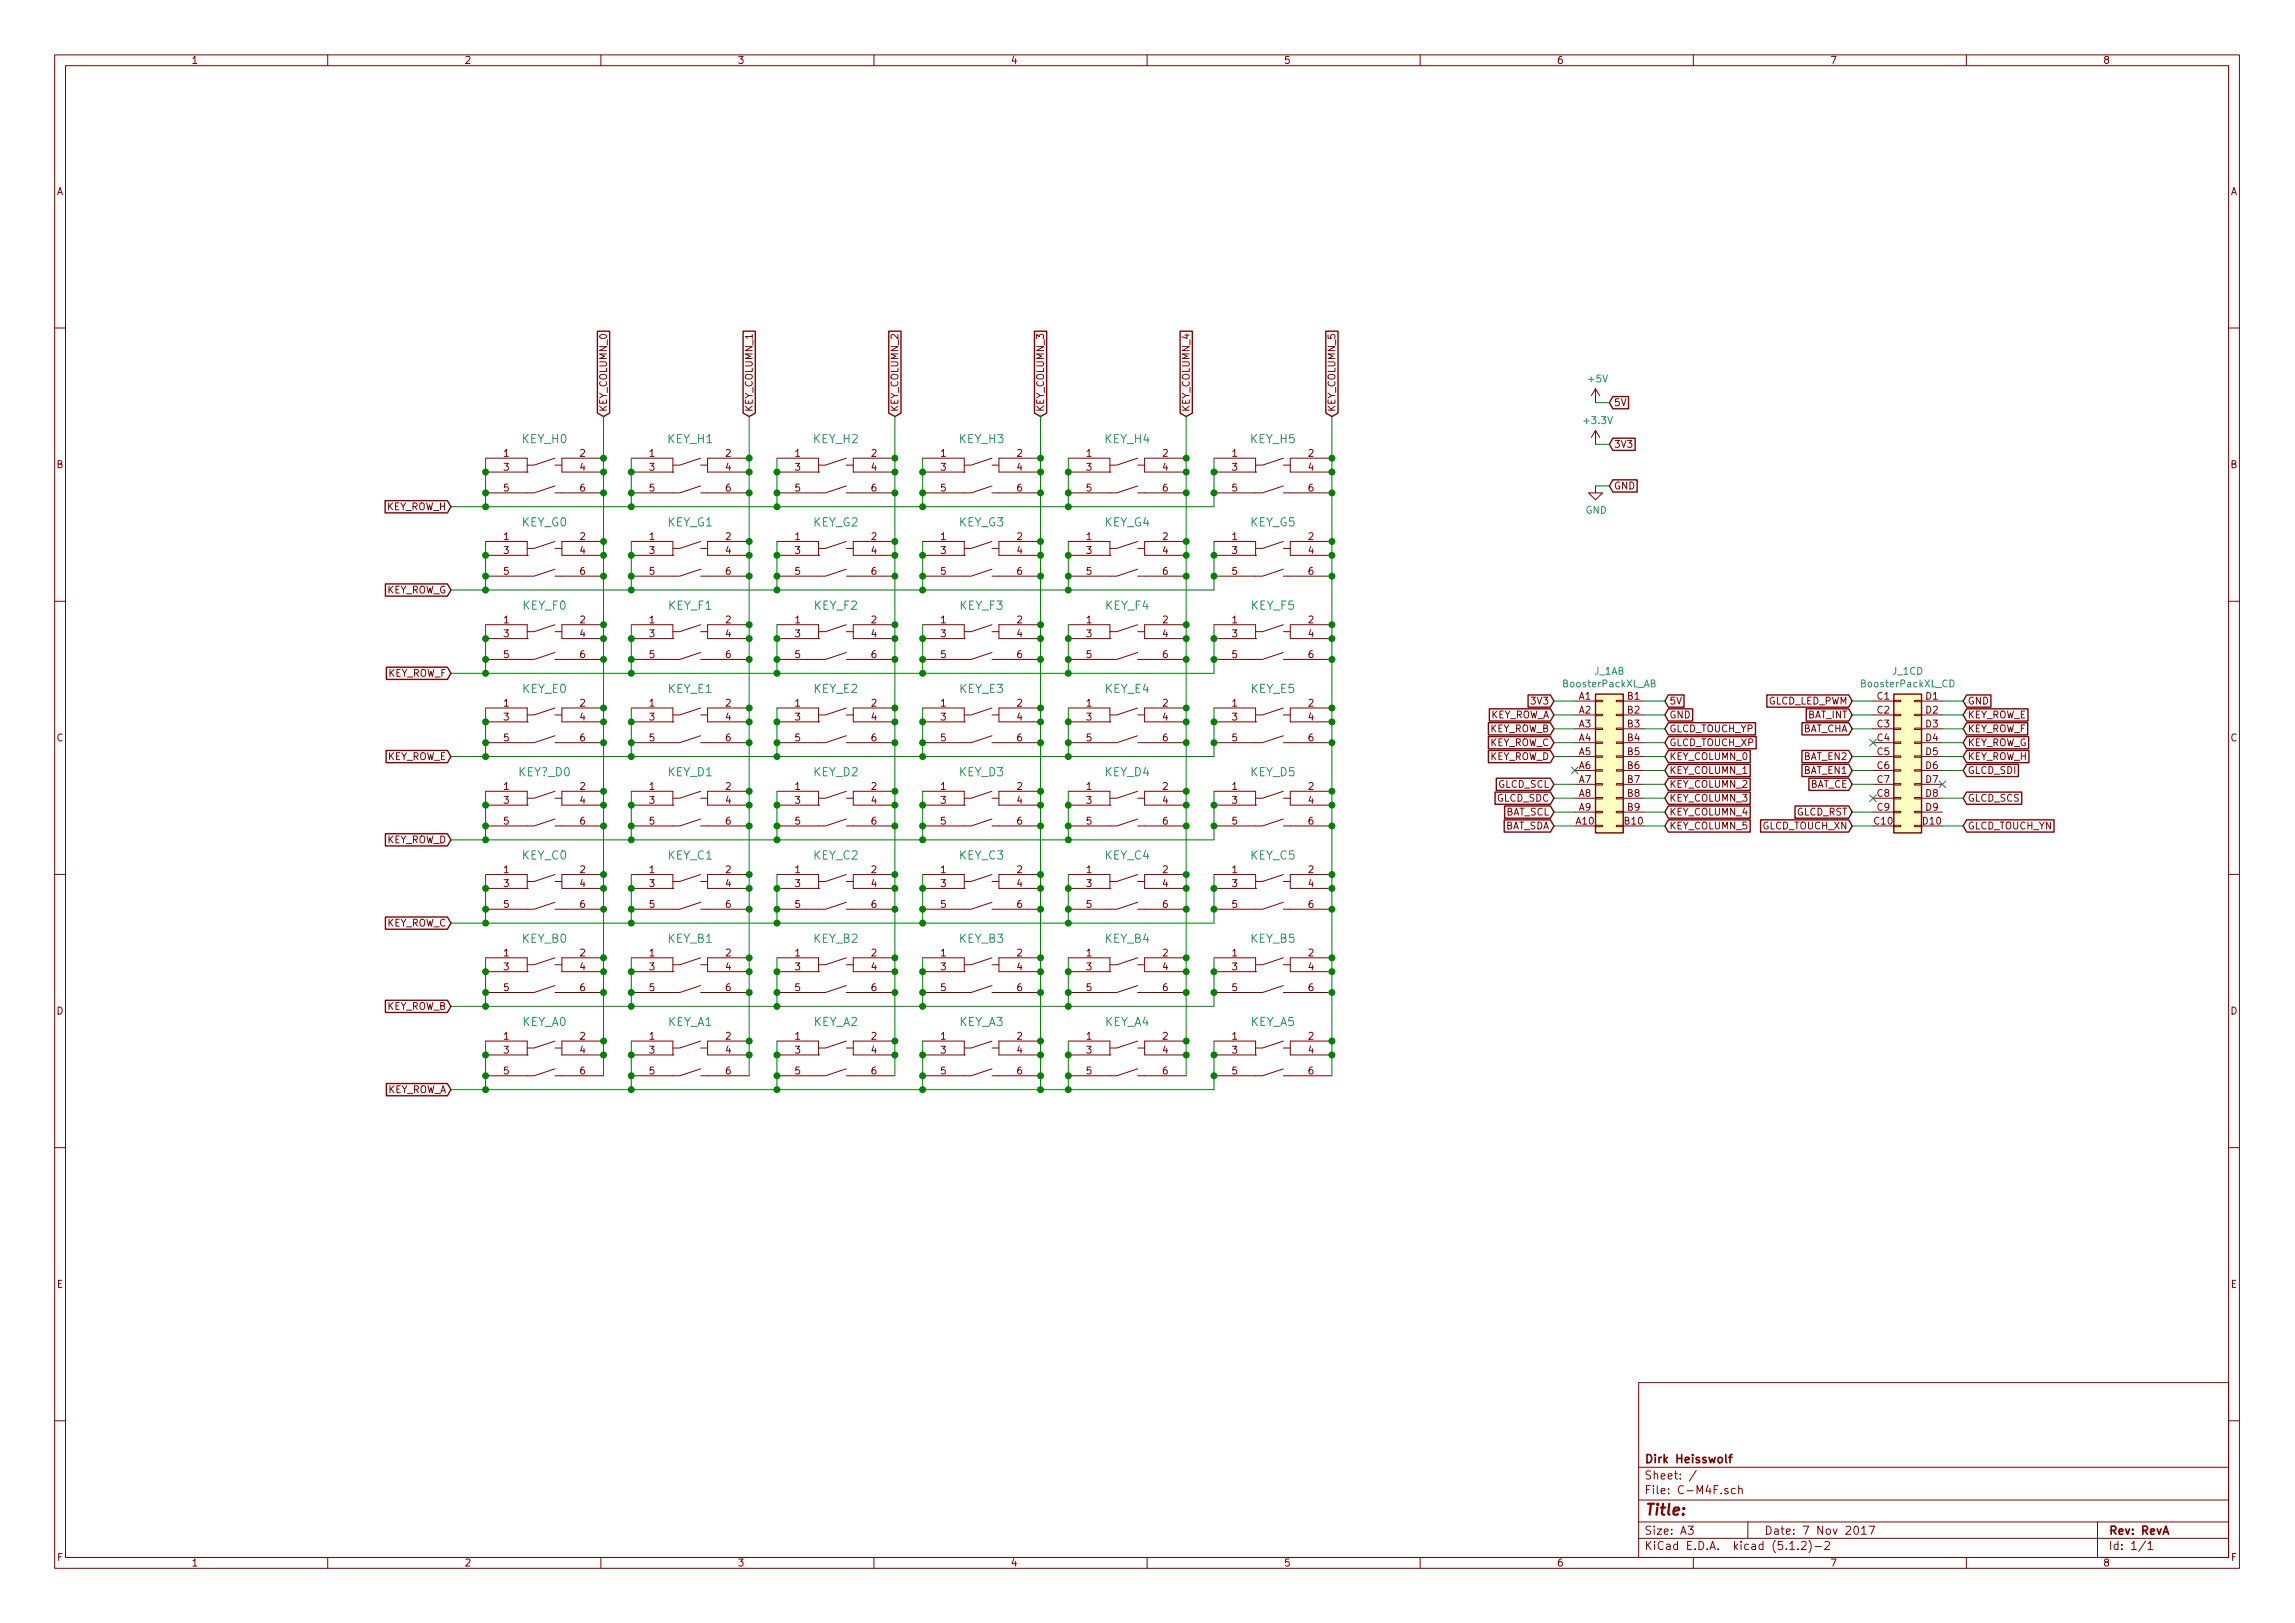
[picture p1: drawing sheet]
<svg xmlns="http://www.w3.org/2000/svg" width="420mm" height="297mm" viewBox="0 0 420 297" stroke-linecap="round" stroke-linejoin="round" font-family="sans-serif">
<defs><g id="words">
<text font-size="2.8" fill="#840000" x="301" y="277.3">Title:</text>
<g font-size="2.1" fill="#008484">
<text x="95.6" y="81.1">KEY_H0</text>
<text x="122.3" y="81.1">KEY_H1</text>
<text x="148.9" y="81.1">KEY_H2</text>
<text x="175.6" y="81.1">KEY_H3</text>
<text x="202.3" y="81.1">KEY_H4</text>
<text x="228.9" y="81.1">KEY_H5</text>
<text x="95.5" y="96.4">KEY_G0</text>
<text x="122.2" y="96.4">KEY_G1</text>
<text x="148.8" y="96.4">KEY_G2</text>
<text x="175.5" y="96.4">KEY_G3</text>
<text x="202.2" y="96.4">KEY_G4</text>
<text x="228.9" y="96.4">KEY_G5</text>
<text x="95.7" y="111.6">KEY_F0</text>
<text x="122.4" y="111.6">KEY_F1</text>
<text x="149" y="111.6">KEY_F2</text>
<text x="175.7" y="111.6">KEY_F3</text>
<text x="202.4" y="111.6">KEY_F4</text>
<text x="229" y="111.6">KEY_F5</text>
<text x="95.6" y="126.8">KEY_E0</text>
<text x="122.3" y="126.8">KEY_E1</text>
<text x="149" y="126.8">KEY_E2</text>
<text x="175.6" y="126.8">KEY_E3</text>
<text x="202.3" y="126.8">KEY_E4</text>
<text x="229" y="126.8">KEY_E5</text>
<text x="94.9" y="142.1">KEY?_D0</text>
<text x="122.3" y="142.1">KEY_D1</text>
<text x="148.9" y="142.1">KEY_D2</text>
<text x="175.6" y="142.1">KEY_D3</text>
<text x="202.3" y="142.1">KEY_D4</text>
<text x="228.9" y="142.1">KEY_D5</text>
<text x="95.6" y="157.3">KEY_C0</text>
<text x="122.3" y="157.3">KEY_C1</text>
<text x="148.9" y="157.3">KEY_C2</text>
<text x="175.6" y="157.3">KEY_C3</text>
<text x="202.3" y="157.3">KEY_C4</text>
<text x="228.9" y="157.3">KEY_C5</text>
<text x="95.6" y="172.6">KEY_B0</text>
<text x="122.3" y="172.6">KEY_B1</text>
<text x="148.9" y="172.6">KEY_B2</text>
<text x="175.6" y="172.6">KEY_B3</text>
<text x="202.3" y="172.6">KEY_B4</text>
<text x="228.9" y="172.6">KEY_B5</text>
<text x="95.6" y="187.8">KEY_A0</text>
<text x="122.3" y="187.8">KEY_A1</text>
<text x="148.9" y="187.8">KEY_A2</text>
<text x="175.6" y="187.8">KEY_A3</text>
<text x="202.3" y="187.8">KEY_A4</text>
<text x="228.9" y="187.8">KEY_A5</text>
</g>
<g font-size="2.1" fill="#840000">
<text x="301" y="267.8">Dirk Heisswolf</text>
<text x="301" y="273.5">File: C-M4F.sch</text>
<text x="301" y="270.8">Sheet: /</text>
<text x="301" y="280.9">Size: A3</text>
<text x="323" y="280.9">Date: 7 Nov 2017</text>
<text x="386" y="280.9">Rev: RevA</text>
<text x="301" y="283.7">KiCad E.D.A. kicad (5.1.2)-2</text>
<text x="386" y="283.7">Id: 1/1</text>
</g>
<g font-size="1.8" fill="#840000">
<text x="35" y="11.7">1</text>
<text x="85" y="11.7">2</text>
<text x="135" y="11.7">3</text>
<text x="185" y="11.7">4</text>
<text x="235" y="11.7">5</text>
<text x="285" y="11.7">6</text>
<text x="335" y="11.7">7</text>
<text x="385" y="11.7">8</text>
<text x="10.4" y="35.7">A</text>
<text x="408.4" y="35.7">A</text>
<text x="111.1" y="75.4" transform="rotate(-90 111.1 75.4)">KEY_COLUMN_0</text>
<text x="137.8" y="75.4" transform="rotate(-90 137.8 75.4)">KEY_COLUMN_1</text>
<text x="164.5" y="75.4" transform="rotate(-90 164.5 75.4)">KEY_COLUMN_2</text>
<text x="191.1" y="75.4" transform="rotate(-90 191.1 75.4)">KEY_COLUMN_3</text>
<text x="217.8" y="75.4" transform="rotate(-90 217.8 75.4)">KEY_COLUMN_4</text>
<text x="244.5" y="75.4" transform="rotate(-90 244.5 75.4)">KEY_COLUMN_5</text>
<text x="295.4" y="74.3">5V</text>
<text x="92.2" y="83.6">1</text>
<text x="106.2" y="83.6">2</text>
<text x="118.9" y="83.6">1</text>
<text x="132.9" y="83.6">2</text>
<text x="145.6" y="83.6">1</text>
<text x="159.5" y="83.6">2</text>
<text x="172.2" y="83.6">1</text>
<text x="186.2" y="83.6">2</text>
<text x="198.9" y="83.6">1</text>
<text x="212.9" y="83.6">2</text>
<text x="225.6" y="83.6">1</text>
<text x="239.5" y="83.6">2</text>
<text x="295.4" y="82">3V3</text>
<text x="10.4" y="85.7">B</text>
<text x="92.2" y="86.1">3</text>
<text x="92.2" y="90">5</text>
<text x="106.2" y="86.1">4</text>
<text x="106.2" y="90">6</text>
<text x="118.9" y="86.1">3</text>
<text x="118.9" y="90">5</text>
<text x="132.9" y="86.1">4</text>
<text x="132.9" y="90">6</text>
<text x="145.6" y="86.1">3</text>
<text x="145.6" y="90">5</text>
<text x="159.5" y="86.1">4</text>
<text x="159.5" y="90">6</text>
<text x="172.2" y="86.1">3</text>
<text x="172.2" y="90">5</text>
<text x="186.2" y="86.1">4</text>
<text x="186.2" y="90">6</text>
<text x="198.9" y="86.1">3</text>
<text x="198.9" y="90">5</text>
<text x="212.9" y="86.1">4</text>
<text x="212.9" y="90">6</text>
<text x="225.6" y="86.1">3</text>
<text x="225.6" y="90">5</text>
<text x="239.5" y="86.1">4</text>
<text x="239.5" y="90">6</text>
<text x="295.4" y="89.6">GND</text>
<text x="408.4" y="85.7">B</text>
<text x="70.6" y="93.4">KEY_ROW_H</text>
<text x="92.2" y="98.8">1</text>
<text x="92.2" y="101.4">3</text>
<text x="106.2" y="98.8">2</text>
<text x="106.2" y="101.4">4</text>
<text x="118.9" y="98.8">1</text>
<text x="118.9" y="101.4">3</text>
<text x="132.9" y="98.8">2</text>
<text x="132.9" y="101.4">4</text>
<text x="145.6" y="98.8">1</text>
<text x="145.6" y="101.4">3</text>
<text x="159.5" y="98.8">2</text>
<text x="159.5" y="101.4">4</text>
<text x="172.2" y="98.8">1</text>
<text x="172.2" y="101.4">3</text>
<text x="186.2" y="98.8">2</text>
<text x="186.2" y="101.4">4</text>
<text x="198.9" y="98.8">1</text>
<text x="198.9" y="101.4">3</text>
<text x="212.9" y="98.8">2</text>
<text x="212.9" y="101.4">4</text>
<text x="225.6" y="98.8">1</text>
<text x="225.6" y="101.4">3</text>
<text x="239.5" y="98.8">2</text>
<text x="239.5" y="101.4">4</text>
<text x="92.2" y="105.2">5</text>
<text x="106.2" y="105.2">6</text>
<text x="118.9" y="105.2">5</text>
<text x="132.9" y="105.2">6</text>
<text x="145.6" y="105.2">5</text>
<text x="159.5" y="105.2">6</text>
<text x="172.2" y="105.2">5</text>
<text x="186.2" y="105.2">6</text>
<text x="198.9" y="105.2">5</text>
<text x="212.9" y="105.2">6</text>
<text x="225.6" y="105.2">5</text>
<text x="239.5" y="105.2">6</text>
<text x="70.5" y="108.6">KEY_ROW_G</text>
<text x="92.2" y="114.1">1</text>
<text x="92.2" y="116.6">3</text>
<text x="106.2" y="114.1">2</text>
<text x="106.2" y="116.6">4</text>
<text x="118.9" y="114.1">1</text>
<text x="118.9" y="116.6">3</text>
<text x="132.9" y="114.1">2</text>
<text x="132.9" y="116.6">4</text>
<text x="145.6" y="114.1">1</text>
<text x="145.6" y="116.6">3</text>
<text x="159.5" y="114.1">2</text>
<text x="159.5" y="116.6">4</text>
<text x="172.2" y="114.1">1</text>
<text x="172.2" y="116.6">3</text>
<text x="186.2" y="114.1">2</text>
<text x="186.2" y="116.6">4</text>
<text x="198.9" y="114.1">1</text>
<text x="198.9" y="116.6">3</text>
<text x="212.9" y="114.1">2</text>
<text x="212.9" y="116.6">4</text>
<text x="225.6" y="114.1">1</text>
<text x="225.6" y="116.6">3</text>
<text x="239.5" y="114.1">2</text>
<text x="239.5" y="116.6">4</text>
<text x="70.8" y="123.9">KEY_ROW_F</text>
<text x="92.2" y="120.4">5</text>
<text x="106.2" y="120.4">6</text>
<text x="118.9" y="120.4">5</text>
<text x="132.9" y="120.4">6</text>
<text x="145.6" y="120.4">5</text>
<text x="159.5" y="120.4">6</text>
<text x="172.2" y="120.4">5</text>
<text x="186.2" y="120.4">6</text>
<text x="198.9" y="120.4">5</text>
<text x="212.9" y="120.4">6</text>
<text x="225.6" y="120.4">5</text>
<text x="239.5" y="120.4">6</text>
<text x="92.2" y="129.3">1</text>
<text x="92.2" y="131.9">3</text>
<text x="106.2" y="129.3">2</text>
<text x="106.2" y="131.9">4</text>
<text x="118.9" y="129.3">1</text>
<text x="118.9" y="131.9">3</text>
<text x="132.9" y="129.3">2</text>
<text x="132.9" y="131.9">4</text>
<text x="145.6" y="129.3">1</text>
<text x="145.6" y="131.9">3</text>
<text x="159.5" y="129.3">2</text>
<text x="159.5" y="131.9">4</text>
<text x="172.2" y="129.3">1</text>
<text x="172.2" y="131.9">3</text>
<text x="186.2" y="129.3">2</text>
<text x="186.2" y="131.9">4</text>
<text x="198.9" y="129.3">1</text>
<text x="198.9" y="131.9">3</text>
<text x="212.9" y="129.3">2</text>
<text x="212.9" y="131.9">4</text>
<text x="225.6" y="129.3">1</text>
<text x="225.6" y="131.9">3</text>
<text x="239.5" y="129.3">2</text>
<text x="239.5" y="131.9">4</text>
<text x="272.5" y="131.5">KEY_ROW_A</text>
<text x="280.5" y="128.9">3V3</text>
<text x="289.1" y="128.1">A1</text>
<text x="289.1" y="130.6">A2</text>
<text x="298" y="128.1">B1</text>
<text x="298" y="130.6">B2</text>
<text x="305.6" y="128.9">5V</text>
<text x="305.6" y="131.5">GND</text>
<text x="323.5" y="128.9">GLCD_LED_PWM</text>
<text x="330.8" y="131.5">BAT_INT</text>
<text x="343.7" y="128.1">C1</text>
<text x="343.7" y="130.6">C2</text>
<text x="352.6" y="128.1">D1</text>
<text x="352.6" y="130.6">D2</text>
<text x="360.2" y="128.9">GND</text>
<text x="360.2" y="131.5">KEY_ROW_E</text>
<text x="10.4" y="135.7">C</text>
<text x="92.2" y="135.7">5</text>
<text x="106.2" y="135.7">6</text>
<text x="118.9" y="135.7">5</text>
<text x="132.9" y="135.7">6</text>
<text x="145.6" y="135.7">5</text>
<text x="159.5" y="135.7">6</text>
<text x="172.2" y="135.7">5</text>
<text x="186.2" y="135.7">6</text>
<text x="198.9" y="135.7">5</text>
<text x="212.9" y="135.7">6</text>
<text x="225.6" y="135.7">5</text>
<text x="239.5" y="135.7">6</text>
<text x="272.5" y="134">KEY_ROW_B</text>
<text x="272.5" y="136.6">KEY_ROW_C</text>
<text x="289.1" y="133.1">A3</text>
<text x="289.1" y="135.7">A4</text>
<text x="298" y="133.1">B3</text>
<text x="298" y="135.7">B4</text>
<text x="305.6" y="134">GLCD_TOUCH_YP</text>
<text x="305.6" y="136.6">GLCD_TOUCH_XP</text>
<text x="329.8" y="134">BAT_CHA</text>
<text x="343.7" y="133.1">C3</text>
<text x="343.7" y="135.7">C4</text>
<text x="352.6" y="133.1">D3</text>
<text x="352.6" y="135.7">D4</text>
<text x="360.2" y="134">KEY_ROW_F</text>
<text x="360.2" y="136.6">KEY_ROW_G</text>
<text x="408.4" y="135.7">C</text>
<text x="70.7" y="139.1">KEY_ROW_E</text>
<text x="272.5" y="139.1">KEY_ROW_D</text>
<text x="289.1" y="138.2">A5</text>
<text x="289.1" y="140.8">A6</text>
<text x="289.1" y="143.3">A7</text>
<text x="298" y="138.2">B5</text>
<text x="298" y="140.8">B6</text>
<text x="298" y="143.3">B7</text>
<text x="305.6" y="139.1">KEY_COLUMN_0</text>
<text x="305.6" y="141.6">KEY_COLUMN_1</text>
<text x="330.3" y="139.1">BAT_EN2</text>
<text x="330.3" y="141.6">BAT_EN1</text>
<text x="343.7" y="138.2">C5</text>
<text x="343.7" y="140.8">C6</text>
<text x="343.7" y="143.3">C7</text>
<text x="352.6" y="138.2">D5</text>
<text x="352.6" y="140.8">D6</text>
<text x="352.6" y="143.3">D7</text>
<text x="360.2" y="141.6">GLCD_SDI</text>
<text x="360.2" y="139.1">KEY_ROW_H</text>
<text x="92.2" y="144.6">1</text>
<text x="92.2" y="147.1">3</text>
<text x="106.2" y="144.6">2</text>
<text x="106.2" y="147.1">4</text>
<text x="118.9" y="144.6">1</text>
<text x="118.9" y="147.1">3</text>
<text x="132.9" y="144.6">2</text>
<text x="132.9" y="147.1">4</text>
<text x="145.6" y="144.6">1</text>
<text x="145.6" y="147.1">3</text>
<text x="159.5" y="144.6">2</text>
<text x="159.5" y="147.1">4</text>
<text x="172.2" y="144.6">1</text>
<text x="172.2" y="147.1">3</text>
<text x="186.2" y="144.6">2</text>
<text x="186.2" y="147.1">4</text>
<text x="198.9" y="144.6">1</text>
<text x="198.9" y="147.1">3</text>
<text x="212.9" y="144.6">2</text>
<text x="212.9" y="147.1">4</text>
<text x="225.6" y="144.6">1</text>
<text x="225.6" y="147.1">3</text>
<text x="239.5" y="144.6">2</text>
<text x="239.5" y="147.1">4</text>
<text x="274" y="146.7">GLCD_SDC</text>
<text x="274.2" y="144.2">GLCD_SCL</text>
<text x="275.5" y="149.3">BAT_SCL</text>
<text x="289.1" y="145.8">A8</text>
<text x="289.1" y="148.4">A9</text>
<text x="298" y="145.8">B8</text>
<text x="298" y="148.4">B9</text>
<text x="305.6" y="144.2">KEY_COLUMN_2</text>
<text x="305.6" y="146.7">KEY_COLUMN_3</text>
<text x="305.6" y="149.3">KEY_COLUMN_4</text>
<text x="328.8" y="149.3">GLCD_RST</text>
<text x="331.2" y="144.2">BAT_CE</text>
<text x="343.7" y="145.8">C8</text>
<text x="343.7" y="148.4">C9</text>
<text x="352.6" y="145.8">D8</text>
<text x="352.6" y="148.4">D9</text>
<text x="360.2" y="146.7">GLCD_SCS</text>
<text x="70.6" y="154.3">KEY_ROW_D</text>
<text x="92.2" y="150.9">5</text>
<text x="106.2" y="150.9">6</text>
<text x="118.9" y="150.9">5</text>
<text x="132.9" y="150.9">6</text>
<text x="145.6" y="150.9">5</text>
<text x="159.5" y="150.9">6</text>
<text x="172.2" y="150.9">5</text>
<text x="186.2" y="150.9">6</text>
<text x="198.9" y="150.9">5</text>
<text x="212.9" y="150.9">6</text>
<text x="225.6" y="150.9">5</text>
<text x="239.5" y="150.9">6</text>
<text x="275.3" y="151.8">BAT_SDA</text>
<text x="288.6" y="150.9">A10</text>
<text x="297.5" y="150.9">B10</text>
<text x="305.6" y="151.8">KEY_COLUMN_5</text>
<text x="322.6" y="151.8">GLCD_TOUCH_XN</text>
<text x="343.2" y="150.9">C10</text>
<text x="352.1" y="150.9">D10</text>
<text x="360.2" y="151.8">GLCD_TOUCH_YN</text>
<text x="92.2" y="159.8">1</text>
<text x="106.2" y="159.8">2</text>
<text x="118.9" y="159.8">1</text>
<text x="132.9" y="159.8">2</text>
<text x="145.6" y="159.8">1</text>
<text x="159.5" y="159.8">2</text>
<text x="172.2" y="159.8">1</text>
<text x="186.2" y="159.8">2</text>
<text x="198.9" y="159.8">1</text>
<text x="212.9" y="159.8">2</text>
<text x="225.6" y="159.8">1</text>
<text x="239.5" y="159.8">2</text>
<text x="92.2" y="162.3">3</text>
<text x="92.2" y="166.2">5</text>
<text x="106.2" y="162.3">4</text>
<text x="106.2" y="166.2">6</text>
<text x="118.9" y="162.3">3</text>
<text x="118.9" y="166.2">5</text>
<text x="132.9" y="162.3">4</text>
<text x="132.9" y="166.2">6</text>
<text x="145.6" y="162.3">3</text>
<text x="145.6" y="166.2">5</text>
<text x="159.5" y="162.3">4</text>
<text x="159.5" y="166.2">6</text>
<text x="172.2" y="162.3">3</text>
<text x="172.2" y="166.2">5</text>
<text x="186.2" y="162.3">4</text>
<text x="186.2" y="166.2">6</text>
<text x="198.9" y="162.3">3</text>
<text x="198.9" y="166.2">5</text>
<text x="212.9" y="162.3">4</text>
<text x="212.9" y="166.2">6</text>
<text x="225.6" y="162.3">3</text>
<text x="225.6" y="166.2">5</text>
<text x="239.5" y="162.3">4</text>
<text x="239.5" y="166.2">6</text>
<text x="70.6" y="169.6">KEY_ROW_C</text>
<text x="92.2" y="175">1</text>
<text x="92.2" y="177.6">3</text>
<text x="106.2" y="175">2</text>
<text x="106.2" y="177.6">4</text>
<text x="118.9" y="175">1</text>
<text x="118.9" y="177.6">3</text>
<text x="132.9" y="175">2</text>
<text x="132.9" y="177.6">4</text>
<text x="145.6" y="175">1</text>
<text x="145.6" y="177.6">3</text>
<text x="159.5" y="175">2</text>
<text x="159.5" y="177.6">4</text>
<text x="172.2" y="175">1</text>
<text x="172.2" y="177.6">3</text>
<text x="186.2" y="175">2</text>
<text x="186.2" y="177.6">4</text>
<text x="198.9" y="175">1</text>
<text x="198.9" y="177.6">3</text>
<text x="212.9" y="175">2</text>
<text x="212.9" y="177.6">4</text>
<text x="225.6" y="175">1</text>
<text x="225.6" y="177.6">3</text>
<text x="239.5" y="175">2</text>
<text x="239.5" y="177.6">4</text>
<text x="10.4" y="185.7">D</text>
<text x="70.6" y="184.8">KEY_ROW_B</text>
<text x="92.2" y="181.4">5</text>
<text x="106.2" y="181.4">6</text>
<text x="118.9" y="181.4">5</text>
<text x="132.9" y="181.4">6</text>
<text x="145.6" y="181.4">5</text>
<text x="159.5" y="181.4">6</text>
<text x="172.2" y="181.4">5</text>
<text x="186.2" y="181.4">6</text>
<text x="198.9" y="181.4">5</text>
<text x="212.9" y="181.4">6</text>
<text x="225.6" y="181.4">5</text>
<text x="239.5" y="181.4">6</text>
<text x="408.4" y="185.7">D</text>
<text x="92.2" y="190.3">1</text>
<text x="106.2" y="190.3">2</text>
<text x="118.9" y="190.3">1</text>
<text x="132.9" y="190.3">2</text>
<text x="145.6" y="190.3">1</text>
<text x="159.5" y="190.3">2</text>
<text x="172.2" y="190.3">1</text>
<text x="186.2" y="190.3">2</text>
<text x="198.9" y="190.3">1</text>
<text x="212.9" y="190.3">2</text>
<text x="225.6" y="190.3">1</text>
<text x="239.5" y="190.3">2</text>
<text x="92.2" y="192.8">3</text>
<text x="92.2" y="196.6">5</text>
<text x="106.2" y="192.8">4</text>
<text x="106.2" y="196.6">6</text>
<text x="118.9" y="192.8">3</text>
<text x="118.9" y="196.6">5</text>
<text x="132.9" y="192.8">4</text>
<text x="132.9" y="196.6">6</text>
<text x="145.6" y="192.8">3</text>
<text x="145.6" y="196.6">5</text>
<text x="159.5" y="192.8">4</text>
<text x="159.5" y="196.6">6</text>
<text x="172.2" y="192.8">3</text>
<text x="172.2" y="196.6">5</text>
<text x="186.2" y="192.8">4</text>
<text x="186.2" y="196.6">6</text>
<text x="198.9" y="192.8">3</text>
<text x="198.9" y="196.6">5</text>
<text x="212.9" y="192.8">4</text>
<text x="212.9" y="196.6">6</text>
<text x="225.6" y="192.8">3</text>
<text x="225.6" y="196.6">5</text>
<text x="239.5" y="192.8">4</text>
<text x="239.5" y="196.6">6</text>
<text x="70.6" y="200.1">KEY_ROW_A</text>
<text x="10.4" y="235.7">E</text>
<text x="408.4" y="235.7">E</text>
<text x="10.5" y="285.7">F</text>
<text x="35" y="286.7">1</text>
<text x="85" y="286.7">2</text>
<text x="135" y="286.7">3</text>
<text x="185" y="286.7">4</text>
<text x="235" y="286.7">5</text>
<text x="285" y="286.7">6</text>
<text x="335" y="286.7">7</text>
<text x="385" y="286.7">8</text>
<text x="408.5" y="285.7">F</text>
</g>
<g font-size="1.8" fill="#008484">
<text x="290.9" y="70">+5V</text>
<text x="290.1" y="77.6">+3.3V</text>
<text x="290.3" y="94">GND</text>
<text x="286.3" y="125.8">BoosterPackXL_AB</text>
<text x="291.9" y="123.5">J_1AB</text>
<text x="340.9" y="125.8">BoosterPackXL_CD</text>
<text x="346.5" y="123.5">J_1CD</text>
</g>
</g></defs>
<g fill="none" stroke="#840000" stroke-width=".18">
<path d="M10 10h400v277h-400zM12 12h396v273.1h-396zM60 10v2M110 10v2M160 10v2M210 10v2M260 10v2M310 10v2M360 10v2M10 60h2M292.1 71.2l-.8 1.2M292.1 71.2v2.5"/>
<path d="M292.1 78.8v2.5M292.1 71.2l.8 1.2M292.1 78.8l-.8 1.2M292.1 78.8l.8 1.2M408 60h2M88.9 83.9h7.6v2.5M88.9 99.1h7.6v2.5M88.9 86.4h7.6M96.5 86.4h.1M101.6 88.9l-3.8 1.3h-8.9M101.6 83.9l-3.8 1.2h-1.3M101.6 99.1l-3.8 1.3h-1.3"/>
<path d="M101.6 90.2h8.9M101.6 85.1h1.3M110.5 83.9h-7.6v2.5h7.6M110.5 99.1h-7.6v2.5h7.6M115.6 83.9h7.6v2.5M115.6 86.4h7.6M115.6 99.1h7.6v2.5M123.2 86.4h.1M128.3 88.9l-3.8 1.3h-8.9M128.3 83.9l-3.8 1.2h-1.3M128.3 99.1l-3.8 1.3h-1.3M128.3 90.2h8.9"/>
<path d="M128.3 85.1h1.2M137.2 83.9h-7.7v2.5h7.7M137.2 99.1h-7.7v2.5h7.7M142.2 83.9h7.7v2.5M142.2 86.4h7.7M142.2 99.1h7.7v2.5M149.9 86.4h.1M154.9 88.9l-3.8 1.3h-8.9M154.9 83.9l-3.8 1.2h-1.2M154.9 99.1l-3.8 1.3h-1.2M154.9 90.2h8.9M154.9 85.1h1.3"/>
<path d="M163.8 83.9h-7.6v2.5h7.6M163.8 99.1h-7.6v2.5h7.6M168.9 83.9h7.6v2.5M168.9 86.4h7.6M168.9 99.1h7.6v2.5M176.5 86.4h.1M181.6 88.9l-3.8 1.3h-8.9M181.6 83.9l-3.8 1.2h-1.3M181.6 99.1l-3.8 1.3h-1.3M181.6 90.2h8.9M181.6 85.1h1.3M190.5 83.9h-7.6v2.5h7.6"/>
<path d="M190.5 99.1h-7.6v2.5h7.6M195.6 83.9h7.6v2.5M195.6 86.4h7.6M195.6 99.1h7.6v2.5M203.2 86.4h.1M208.3 88.9l-3.8 1.3h-8.9M208.3 83.9l-3.8 1.2h-1.3M208.3 99.1l-3.8 1.3h-1.3M208.3 90.2h8.9M208.3 85.1h1.2M217.2 83.9h-7.7v2.5h7.7M217.2 99.1h-7.7v2.5h7.7"/>
<path d="M222.2 83.9h7.7v2.5M222.2 86.4h7.7M222.2 99.1h7.7v2.5M229.9 86.4h.1M234.9 88.9l-3.8 1.3h-8.9M234.9 83.9l-3.8 1.2h-1.2M234.9 99.1l-3.8 1.3h-1.2M234.9 90.2h8.9M234.9 85.1h1.3M243.8 83.9h-7.6v2.5h7.6M243.8 99.1h-7.6v2.5h7.6M292.1 88.9v1.3h1.3l-1.3 1.3-1.3-1.3h1.3"/>
<path d="M10 110h2M88.9 114.3h7.6v2.6M88.9 101.6h7.6M88.9 116.9h7.6M96.5 101.6h.1M96.5 116.9h.1M101.6 104.2l-3.8 1.2h-8.9M101.6 119.4l-3.8 1.3h-8.9M101.6 114.3l-3.8 1.3h-1.3M101.6 105.4h8.9M101.6 100.4h1.3M101.6 115.6h1.3"/>
<path d="M110.5 114.3h-7.6v2.6h7.6M115.6 114.3h7.6v2.6M115.6 101.6h7.6M115.6 116.9h7.6M123.2 101.6h.1M123.2 116.9h.1M128.3 104.2l-3.8 1.2h-8.9M128.3 119.4l-3.8 1.3h-8.9M128.3 114.3l-3.8 1.3h-1.3M128.3 105.4h8.9M128.3 100.4h1.2M128.3 115.6h1.2"/>
<path d="M137.2 114.3h-7.7v2.6h7.7M142.2 114.3h7.7v2.6M142.2 101.6h7.7M142.2 116.9h7.7M149.9 101.6h.1M149.9 116.9h.1M154.9 104.2l-3.8 1.2h-8.9M154.9 119.4l-3.8 1.3h-8.9M154.9 114.3l-3.8 1.3h-1.2M154.9 105.4h8.9M154.9 100.4h1.3M154.9 115.6h1.3"/>
<path d="M163.8 114.3h-7.6v2.6h7.6M168.9 114.3h7.6v2.6M168.9 101.6h7.6M168.9 116.9h7.6M176.5 101.6h.1M176.5 116.9h.1M181.6 104.2l-3.8 1.2h-8.9M181.6 119.4l-3.8 1.3h-8.9M181.6 114.3l-3.8 1.3h-1.3M181.6 105.4h8.9M181.6 100.4h1.3M181.6 115.6h1.3"/>
<path d="M190.5 114.3h-7.6v2.6h7.6M195.6 114.3h7.6v2.6M195.6 101.6h7.6M195.6 116.9h7.6M203.2 101.6h.1M203.2 116.9h.1M208.3 104.2l-3.8 1.2h-8.9M208.3 119.4l-3.8 1.3h-8.9M208.3 114.3l-3.8 1.3h-1.3M208.3 105.4h8.9M208.3 100.4h1.2M208.3 115.6h1.2"/>
<path d="M217.2 114.3h-7.7v2.6h7.7M222.2 114.3h7.7v2.6M222.2 101.6h7.7M222.2 116.9h7.7M229.9 101.6h.1M229.9 116.9h.1M234.9 104.2l-3.8 1.2h-8.9M234.9 119.4l-3.8 1.3h-8.9M234.9 114.3l-3.8 1.3h-1.2M234.9 105.4h8.9M234.9 100.4h1.3M234.9 115.6h1.3"/>
<path d="M243.8 114.3h-7.6v2.6h7.6M408 110h2M88.9 129.6h7.6v2.5M88.9 132.1h7.6M96.5 132.1h.1M101.6 134.7l-3.8 1.2h-8.9M101.6 129.6l-3.8 1.2h-1.3M101.6 120.7h8.9M101.6 135.9h8.9M101.6 130.8h1.3M110.5 129.6h-7.6v2.5h7.6M115.6 129.6h7.6v2.5"/>
<path d="M115.6 132.1h7.6M123.2 132.1h.1M128.3 134.7l-3.8 1.2h-8.9M128.3 129.6l-3.8 1.2h-1.3M128.3 120.7h8.9M128.3 135.9h8.9M128.3 130.8h1.2M137.2 129.6h-7.7v2.5h7.7M142.2 129.6h7.7v2.5M142.2 132.1h7.7M149.9 132.1h.1M154.9 134.7l-3.8 1.2h-8.9"/>
<path d="M154.9 129.6l-3.8 1.2h-1.2M154.9 120.7h8.9M154.9 135.9h8.9M154.9 130.8h1.3M163.8 129.6h-7.6v2.5h7.6M168.9 129.6h7.6v2.5M168.9 132.1h7.6M176.5 132.1h.1M181.6 134.7l-3.8 1.2h-8.9M181.6 129.6l-3.8 1.2h-1.3M181.6 120.7h8.9M181.6 135.9h8.9"/>
<path d="M181.6 130.8h1.3M190.5 129.6h-7.6v2.5h7.6M195.6 129.6h7.6v2.5M195.6 132.1h7.6M203.2 132.1h.1M208.3 134.7l-3.8 1.2h-8.9M208.3 129.6l-3.8 1.2h-1.3M208.3 120.7h8.9M208.3 135.9h8.9M208.3 130.8h1.2M217.2 129.6h-7.7v2.5h7.7M222.2 129.6h7.7v2.5"/>
<path d="M222.2 132.1h7.7M229.9 132.1h.1M234.9 134.7l-3.8 1.2h-8.9M234.9 129.6l-3.8 1.2h-1.2M234.9 120.7h8.9M234.9 135.9h8.9M234.9 130.8h1.3M243.8 129.6h-7.6v2.5h7.6M288.3 135.9h3.8M288.3 130.8h3.8M288.3 128.3h3.8M288.3 133.4h3.8"/>
<path d="M288.3 138.5h3.8M292.1 138.3h1.3v.3h-1.3zM292.1 135.8h1.3v.3h-1.3zM292.1 133.3h1.3v.2h-1.3zM292.1 130.7h1.3v.3h-1.3zM292.1 128.2h1.3v.2h-1.3zM295.9 138.3h1.3v.3h-1.3zM295.9 135.8h1.3v.3h-1.3zM295.9 133.3h1.3v.2h-1.3zM295.9 130.7h1.3v.3h-1.3zM295.9 128.2h1.3v.2h-1.3zM297.2 135.9h3.8"/>
<path d="M297.2 130.8h3.8M297.2 128.3h3.8M297.2 133.4h3.8M297.2 138.5h3.8M342.9 135.9h3.8M342.9 130.8h3.8M342.9 128.3h3.8M342.9 133.4h3.8M342.9 138.5h3.8M346.7 138.3h1.3v.3h-1.3zM346.7 135.8h1.3v.3h-1.3zM346.7 133.3h1.3v.2h-1.3z"/>
<path d="M346.7 130.7h1.3v.3h-1.3zM346.7 128.2h1.3v.2h-1.3zM350.5 138.3h1.3v.3h-1.3zM350.5 135.8h1.3v.3h-1.3zM350.5 133.3h1.3v.2h-1.3zM350.5 130.7h1.3v.3h-1.3zM350.5 128.2h1.3v.2h-1.3zM351.8 135.9h3.8M351.8 130.8h3.8M351.8 128.3h3.8M351.8 133.4h3.8M351.8 138.5h3.8"/>
<path d="M88.9 144.8h7.6v2.6M88.9 147.4h7.6M96.5 147.4h.1M101.6 149.9l-3.8 1.3h-8.9M101.6 144.8l-3.8 1.3h-1.3M101.6 151.2h8.9M101.6 146.1h1.3M110.5 144.8h-7.6v2.6h7.6M115.6 144.8h7.6v2.6M115.6 147.4h7.6M123.2 147.4h.1M128.3 149.9l-3.8 1.3h-8.9"/>
<path d="M128.3 144.8l-3.8 1.3h-1.3M128.3 151.2h8.9M128.3 146.1h1.2M137.2 144.8h-7.7v2.6h7.7M142.2 144.8h7.7v2.6M142.2 147.4h7.7M149.9 147.4h.1M154.9 149.9l-3.8 1.3h-8.9M154.9 144.8l-3.8 1.3h-1.2M154.9 151.2h8.9M154.9 146.1h1.3M163.8 144.8h-7.6v2.6h7.6"/>
<path d="M168.9 144.8h7.6v2.6M168.9 147.4h7.6M176.5 147.4h.1M181.6 149.9l-3.8 1.3h-8.9M181.6 144.8l-3.8 1.3h-1.3M181.6 151.2h8.9M181.6 146.1h1.3M190.5 144.8h-7.6v2.6h7.6M195.6 144.8h7.6v2.6M195.6 147.4h7.6M203.2 147.4h.1M208.3 149.9l-3.8 1.3h-8.9"/>
<path d="M208.3 144.8l-3.8 1.3h-1.3M208.3 151.2h8.9M208.3 146.1h1.2M217.2 144.8h-7.7v2.6h7.7M222.2 144.8h7.7v2.6M222.2 147.4h7.7M229.9 147.4h.1M234.9 149.9l-3.8 1.3h-8.9M234.9 144.8l-3.8 1.3h-1.2M234.9 151.2h8.9M234.9 146.1h1.3M243.8 144.8h-7.6v2.6h7.6"/>
<path d="M288.3 151.2h3.8M288.3 146.1h3.8M288.3 141h3.8M288.3 143.5h3.8M288.3 148.6h3.8M292.1 151h1.3v.3h-1.3zM292.1 148.5h1.3v.3h-1.3zM292.1 146h1.3v.2h-1.3zM292.1 143.4h1.3v.3h-1.3zM292.1 140.9h1.3v.2h-1.3zM295.9 151h1.3v.3h-1.3zM295.9 148.5h1.3v.3h-1.3z"/>
<path d="M295.9 146h1.3v.2h-1.3zM295.9 143.4h1.3v.3h-1.3zM295.9 140.9h1.3v.2h-1.3zM297.2 151.2h3.8M297.2 146.1h3.8M297.2 141h3.8M297.2 143.5h3.8M297.2 148.6h3.8M342.9 151.2h3.8M342.9 146.1h3.8M342.9 141h3.8M342.9 143.5h3.8"/>
<path d="M342.9 148.6h3.8M346.7 151h1.3v.3h-1.3zM346.7 148.5h1.3v.3h-1.3zM346.7 146h1.3v.2h-1.3zM346.7 143.4h1.3v.3h-1.3zM346.7 140.9h1.3v.2h-1.3zM350.5 151h1.3v.3h-1.3zM350.5 148.5h1.3v.3h-1.3zM350.5 146h1.3v.2h-1.3zM350.5 143.4h1.3v.3h-1.3zM350.5 140.9h1.3v.2h-1.3zM351.8 151.2h3.8"/>
<path d="M351.8 146.1h3.8M351.8 141h3.8M351.8 143.5h3.8M351.8 148.6h3.8M10 160h2M88.9 160.1h7.6v2.5M88.9 175.3h7.6v2.5M88.9 162.6h7.6M88.9 177.8h7.6M96.5 162.6h.1M96.5 177.8h.1M101.6 165.1l-3.8 1.3h-8.9"/>
<path d="M101.6 160.1l-3.8 1.2h-1.3M101.6 175.3l-3.8 1.3h-1.3M101.6 166.4h8.9M101.6 161.3h1.3M101.6 176.6h1.3M110.5 160.1h-7.6v2.5h7.6M110.5 175.3h-7.6v2.5h7.6M115.6 160.1h7.6v2.5M115.6 175.3h7.6v2.5M115.6 162.6h7.6M115.6 177.8h7.6M123.2 162.6h.1"/>
<path d="M123.2 177.8h.1M128.3 165.1l-3.8 1.3h-8.9M128.3 160.1l-3.8 1.2h-1.3M128.3 175.3l-3.8 1.3h-1.3M128.3 166.4h8.9M128.3 161.3h1.2M128.3 176.6h1.2M137.2 160.1h-7.7v2.5h7.7M137.2 175.3h-7.7v2.5h7.7M142.2 160.1h7.7v2.5M142.2 175.3h7.7v2.5M142.2 162.6h7.7"/>
<path d="M142.2 177.8h7.7M149.9 162.6h.1M149.9 177.8h.1M154.9 165.1l-3.8 1.3h-8.9M154.9 160.1l-3.8 1.2h-1.2M154.9 175.3l-3.8 1.3h-1.2M154.9 166.4h8.9M154.9 161.3h1.3M154.9 176.6h1.3M163.8 160.1h-7.6v2.5h7.6M163.8 175.3h-7.6v2.5h7.6M168.9 160.1h7.6v2.5"/>
<path d="M168.9 175.3h7.6v2.5M168.9 162.6h7.6M168.9 177.8h7.6M176.5 162.6h.1M176.5 177.8h.1M181.6 165.1l-3.8 1.3h-8.9M181.6 160.1l-3.8 1.2h-1.3M181.6 175.3l-3.8 1.3h-1.3M181.6 166.4h8.9M181.6 161.3h1.3M181.6 176.6h1.3M190.5 160.1h-7.6v2.5h7.6"/>
<path d="M190.5 175.3h-7.6v2.5h7.6M195.6 160.1h7.6v2.5M195.6 175.3h7.6v2.5M195.6 162.6h7.6M195.6 177.8h7.6M203.2 162.6h.1M203.2 177.8h.1M208.3 165.1l-3.8 1.3h-8.9M208.3 160.1l-3.8 1.2h-1.3M208.3 175.3l-3.8 1.3h-1.3M208.3 166.4h8.9M208.3 161.3h1.2"/>
<path d="M208.3 176.6h1.2M217.2 160.1h-7.7v2.5h7.7M217.2 175.3h-7.7v2.5h7.7M222.2 160.1h7.7v2.5M222.2 175.3h7.7v2.5M222.2 162.6h7.7M222.2 177.8h7.7M229.9 162.6h.1M229.9 177.8h.1M234.9 165.1l-3.8 1.3h-8.9M234.9 160.1l-3.8 1.2h-1.2M234.9 175.3l-3.8 1.3h-1.2"/>
<path d="M234.9 166.4h8.9M234.9 161.3h1.3M234.9 176.6h1.3M243.8 160.1h-7.6v2.5h7.6M243.8 175.3h-7.6v2.5h7.6M408 160h2M88.9 190.5h7.6v2.6M88.9 193.1h7.6M96.5 193.1h.1M101.6 180.4l-3.8 1.2h-8.9M101.6 195.6l-3.8 1.3h-8.9M101.6 190.5l-3.8 1.3h-1.3"/>
<path d="M101.6 181.6h8.9M101.6 196.9h8.9M101.6 191.8h1.3M110.5 190.5h-7.6v2.6h7.6M115.6 190.5h7.6v2.6M115.6 193.1h7.6M123.2 193.1h.1M128.3 180.4l-3.8 1.2h-8.9M128.3 195.6l-3.8 1.3h-8.9M128.3 190.5l-3.8 1.3h-1.3M128.3 181.6h8.9M128.3 196.9h8.9"/>
<path d="M128.3 191.8h1.2M137.2 190.5h-7.7v2.6h7.7M142.2 190.5h7.7v2.6M142.2 193.1h7.7M149.9 193.1h.1M154.9 180.4l-3.8 1.2h-8.9M154.9 195.6l-3.8 1.3h-8.9M154.9 190.5l-3.8 1.3h-1.2M154.9 181.6h8.9M154.9 196.9h8.9M154.9 191.8h1.3M163.8 190.5h-7.6v2.6h7.6"/>
<path d="M168.9 190.5h7.6v2.6M168.9 193.1h7.6M176.5 193.1h.1M181.6 180.4l-3.8 1.2h-8.9M181.6 195.6l-3.8 1.3h-8.9M181.6 190.5l-3.8 1.3h-1.3M181.6 181.6h8.9M181.6 196.9h8.9M181.6 191.8h1.3M190.5 190.5h-7.6v2.6h7.6M195.6 190.5h7.6v2.6M195.6 193.1h7.6"/>
<path d="M203.2 193.1h.1M208.3 180.4l-3.8 1.2h-8.9M208.3 195.6l-3.8 1.3h-8.9M208.3 190.5l-3.8 1.3h-1.3M208.3 181.6h8.9M208.3 196.9h8.9M208.3 191.8h1.2M217.2 190.5h-7.7v2.6h7.7M222.2 190.5h7.7v2.6M222.2 193.1h7.7M229.9 193.1h.1M234.9 180.4l-3.8 1.2h-8.9"/>
<path d="M234.9 195.6l-3.8 1.3h-8.9M234.9 190.5l-3.8 1.3h-1.2M234.9 181.6h8.9M234.9 196.9h8.9M234.9 191.8h1.3M243.8 190.5h-7.6v2.6h7.6M10 210h2M408 210h2M300 253h108v32.1h-108zM10 260h2M300 278.5h108M300 274.5h108"/>
<path d="M300 268.5h108M309 279.3h1l-.5 .6 .4 .1v.7l-.2 .1-.7-.1M310.5 269.1l-1.2 2M316.3 272.5a.37 .37 0 0 0-.6 .1l.1 .2 .5 .2 .1 .1-.2 .3-.5-.1M317.7 272.5l-.5-.1-.2 .3v.6l.2 .1 .5-.1M318.3 272.5h.1a.37 .37 0 0 1 .6 .1v.8M318.3 271.9v1.5M320 278.5v3M339.6 279.4l.2-.1a.8 .8 0 0 1 .5 .8 .8 .8 0 0 1-.5 .7 1 1 0 0 1-.2-1.4zM340.8 279.7l.4-.4v1.5M342.2 279.3h1l-.7 1.5M384 278.5v6.6"/>
<path d="M408 260h2M60 285.1v1.9M110 285.1v1.9M160 285.1v1.9M210 285.1v1.9M260 285.1v1.9M300 281.5h108M310 285.1v1.9M327.7 283.6h.8M329.2 283.5v.1M329.8 282.3l.2-.2h.4l.2 .2 .1 .2-.1 .2-.9 .9h1M331.2 281.9a1.71 1.71 0 0 1 0 2.3"/>
<path d="M332.3 283h1.2M334.1 282.3l.6-.2 .2 .4-.9 1.1h.9M340.8 280.8h.9M360 285.1v1.9M392.8 282l-1.3 2M393.2 282.5l.5-.4v1.5M393.2 283.6h.9"/>
</g>
<path d="M316 266.2v1.3l.2 .2M316.5 266.7h.6M317.1 266.2l-.4 .2v1.3" fill="none" stroke="#840000" stroke-width=".3"/>
<g fill="none" stroke="#008400" stroke-width=".18">
<path d="M110.5 76.2v120.7M137.2 76.2v120.7M163.8 76.2v120.7M190.5 76.2v123.2M217.2 76.2v120.7M243.8 76.2v120.7M292.1 73.7h2.5M88.9 83.9v8.8M88.9 99.1v8.9M115.6 83.9v8.8M115.6 99.1v8.9M142.2 83.9v8.8"/>
<path d="M142.2 99.1v8.9M168.9 83.9v8.8M168.9 99.1v8.9M195.6 83.9v8.8M195.6 99.1v8.9M222.2 83.9v8.8h-139.7M222.2 99.1v8.9h-139.7M292.1 88.9h2.5M292.1 81.3h2.5M88.9 114.3v8.9M115.6 114.3v8.9M142.2 114.3v8.9"/>
<path d="M168.9 114.3v8.9M195.6 114.3v8.9M222.2 114.3v8.9h-139.7M88.9 129.6v8.9M115.6 129.6v8.9M142.2 129.6v8.9M168.9 129.6v8.9M195.6 129.6v8.9M222.2 129.6v8.9h-139.7M284.5 138.5h3.8M284.5 128.3h3.8M284.5 130.8h3.8"/>
<path d="M284.5 133.4h3.8M284.5 135.9h3.8M301 138.5h3.8M301 128.3h3.8M301 130.8h3.8M301 133.4h3.8M301 135.9h3.8M339.1 138.5h3.8M339.1 128.3h3.8M339.1 130.8h3.8M339.1 133.4h3.8M355.6 138.5h3.8"/>
<path d="M355.6 128.3h3.8M355.6 130.8h3.8M355.6 133.4h3.8M355.6 135.9h3.8M88.9 144.8v8.9M115.6 144.8v8.9M142.2 144.8v8.9M168.9 144.8v8.9M195.6 144.8v8.9M222.2 144.8v8.9h-139.7M284.5 143.5h3.8M284.5 148.6h3.8"/>
<path d="M284.5 151.2h3.8M284.5 146.1h3.8M301 141h3.8M301 143.5h3.8M301 148.6h3.8M301 151.2h3.8M301 146.1h3.8M339.1 141h3.8M339.1 143.5h3.8M339.1 148.6h3.8M339.1 151.2h3.8M355.6 141h3.8"/>
<path d="M355.6 151.2h3.8M355.6 146.1h3.8M88.9 160.1v8.8M88.9 175.3v8.9M115.6 160.1v8.8M115.6 175.3v8.9M142.2 160.1v8.8M142.2 175.3v8.9M168.9 160.1v8.8M168.9 175.3v8.9M195.6 160.1v8.8M195.6 175.3v8.9"/>
<path d="M222.2 160.1v8.8h-139.7M222.2 175.3v8.9h-139.7M88.9 190.5v8.9M115.6 190.5v8.9M142.2 190.5v8.9M168.9 190.5v8.9M195.6 190.5v8.9M222.2 190.5v8.9h-139.7"/>
</g>
<g fill="#008400" stroke="#008400" stroke-width=".25">
<circle cx="88.9" cy="86.4" r=".51"/>
<circle cx="88.9" cy="101.6" r=".51"/>
<circle cx="88.9" cy="116.9" r=".51"/>
<circle cx="88.9" cy="132.1" r=".51"/>
<circle cx="88.9" cy="147.4" r=".51"/>
<circle cx="88.9" cy="162.6" r=".51"/>
<circle cx="88.9" cy="177.8" r=".51"/>
<circle cx="88.9" cy="193.1" r=".51"/>
<circle cx="88.9" cy="196.9" r=".51"/>
<circle cx="222.3" cy="196.9" r=".51"/>
<circle cx="222.3" cy="193.1" r=".51"/>
<circle cx="115.6" cy="193.1" r=".51"/>
<circle cx="115.6" cy="196.9" r=".51"/>
<circle cx="142.2" cy="193.1" r=".51"/>
<circle cx="142.2" cy="196.9" r=".51"/>
<circle cx="168.9" cy="193.1" r=".51"/>
<circle cx="168.9" cy="196.9" r=".51"/>
<circle cx="195.6" cy="193.1" r=".51"/>
<circle cx="195.6" cy="196.9" r=".51"/>
<circle cx="115.6" cy="199.4" r=".51"/>
<circle cx="142.2" cy="199.4" r=".51"/>
<circle cx="168.9" cy="199.4" r=".51"/>
<circle cx="195.6" cy="199.4" r=".51"/>
<circle cx="88.9" cy="181.6" r=".51"/>
<circle cx="222.3" cy="177.8" r=".51"/>
<circle cx="222.3" cy="181.6" r=".51"/>
<circle cx="115.6" cy="177.8" r=".51"/>
<circle cx="115.6" cy="181.6" r=".51"/>
<circle cx="115.6" cy="184.2" r=".51"/>
<circle cx="142.2" cy="184.2" r=".51"/>
<circle cx="142.2" cy="177.8" r=".51"/>
<circle cx="142.2" cy="181.6" r=".51"/>
<circle cx="168.9" cy="184.2" r=".51"/>
<circle cx="168.9" cy="177.8" r=".51"/>
<circle cx="168.9" cy="181.6" r=".51"/>
<circle cx="195.6" cy="177.8" r=".51"/>
<circle cx="195.6" cy="181.6" r=".51"/>
<circle cx="195.6" cy="184.2" r=".51"/>
<circle cx="88.9" cy="166.4" r=".51"/>
<circle cx="222.3" cy="166.4" r=".51"/>
<circle cx="222.3" cy="162.6" r=".51"/>
<circle cx="115.6" cy="162.6" r=".51"/>
<circle cx="115.6" cy="168.9" r=".51"/>
<circle cx="115.6" cy="166.4" r=".51"/>
<circle cx="142.2" cy="162.6" r=".51"/>
<circle cx="142.2" cy="166.4" r=".51"/>
<circle cx="142.2" cy="168.9" r=".51"/>
<circle cx="168.9" cy="162.6" r=".51"/>
<circle cx="168.9" cy="168.9" r=".51"/>
<circle cx="168.9" cy="166.4" r=".51"/>
<circle cx="195.6" cy="162.6" r=".51"/>
<circle cx="195.6" cy="168.9" r=".51"/>
<circle cx="195.6" cy="166.4" r=".51"/>
<circle cx="88.9" cy="151.2" r=".51"/>
<circle cx="222.3" cy="151.2" r=".51"/>
<circle cx="222.3" cy="147.4" r=".51"/>
<circle cx="115.6" cy="147.4" r=".51"/>
<circle cx="115.6" cy="151.2" r=".51"/>
<circle cx="115.6" cy="153.7" r=".51"/>
<circle cx="142.2" cy="147.4" r=".51"/>
<circle cx="142.2" cy="153.7" r=".51"/>
<circle cx="142.2" cy="151.2" r=".51"/>
<circle cx="168.9" cy="147.4" r=".51"/>
<circle cx="168.9" cy="151.2" r=".51"/>
<circle cx="168.9" cy="153.7" r=".51"/>
<circle cx="195.6" cy="147.4" r=".51"/>
<circle cx="195.6" cy="151.2" r=".51"/>
<circle cx="195.6" cy="153.7" r=".51"/>
<circle cx="88.9" cy="135.9" r=".51"/>
<circle cx="222.3" cy="135.9" r=".51"/>
<circle cx="222.3" cy="132.1" r=".51"/>
<circle cx="115.6" cy="138.5" r=".51"/>
<circle cx="115.6" cy="132.1" r=".51"/>
<circle cx="115.6" cy="135.9" r=".51"/>
<circle cx="142.2" cy="138.5" r=".51"/>
<circle cx="142.2" cy="132.1" r=".51"/>
<circle cx="142.2" cy="135.9" r=".51"/>
<circle cx="168.9" cy="138.5" r=".51"/>
<circle cx="168.9" cy="132.1" r=".51"/>
<circle cx="168.9" cy="135.9" r=".51"/>
<circle cx="195.6" cy="138.5" r=".51"/>
<circle cx="195.6" cy="132.1" r=".51"/>
<circle cx="195.6" cy="135.9" r=".51"/>
<circle cx="88.9" cy="120.7" r=".51"/>
<circle cx="222.3" cy="120.7" r=".51"/>
<circle cx="222.3" cy="116.9" r=".51"/>
<circle cx="115.6" cy="123.2" r=".51"/>
<circle cx="115.6" cy="120.7" r=".51"/>
<circle cx="115.6" cy="116.9" r=".51"/>
<circle cx="142.2" cy="123.2" r=".51"/>
<circle cx="142.2" cy="120.7" r=".51"/>
<circle cx="142.2" cy="116.9" r=".51"/>
<circle cx="168.9" cy="116.9" r=".51"/>
<circle cx="168.9" cy="120.7" r=".51"/>
<circle cx="168.9" cy="123.2" r=".51"/>
<circle cx="195.6" cy="116.9" r=".51"/>
<circle cx="195.6" cy="120.7" r=".51"/>
<circle cx="195.6" cy="123.2" r=".51"/>
<circle cx="88.9" cy="105.4" r=".51"/>
<circle cx="222.3" cy="105.4" r=".51"/>
<circle cx="222.3" cy="101.6" r=".51"/>
<circle cx="115.6" cy="108" r=".51"/>
<circle cx="115.6" cy="101.6" r=".51"/>
<circle cx="115.6" cy="105.4" r=".51"/>
<circle cx="142.2" cy="101.6" r=".51"/>
<circle cx="142.2" cy="105.4" r=".51"/>
<circle cx="142.2" cy="108" r=".51"/>
<circle cx="168.9" cy="101.6" r=".51"/>
<circle cx="168.9" cy="105.4" r=".51"/>
<circle cx="168.9" cy="108" r=".51"/>
<circle cx="195.6" cy="108" r=".51"/>
<circle cx="195.6" cy="105.4" r=".51"/>
<circle cx="195.6" cy="101.6" r=".51"/>
<circle cx="88.9" cy="90.2" r=".51"/>
<circle cx="222.3" cy="90.2" r=".51"/>
<circle cx="222.3" cy="86.4" r=".51"/>
<circle cx="115.6" cy="86.4" r=".51"/>
<circle cx="115.6" cy="90.2" r=".51"/>
<circle cx="115.6" cy="92.7" r=".51"/>
<circle cx="142.2" cy="92.7" r=".51"/>
<circle cx="142.2" cy="90.2" r=".51"/>
<circle cx="142.2" cy="86.4" r=".51"/>
<circle cx="168.9" cy="86.4" r=".51"/>
<circle cx="168.9" cy="90.2" r=".51"/>
<circle cx="168.9" cy="92.7" r=".51"/>
<circle cx="195.6" cy="86.4" r=".51"/>
<circle cx="195.6" cy="92.7" r=".51"/>
<circle cx="195.6" cy="90.2" r=".51"/>
<circle cx="110.5" cy="193.1" r=".51"/>
<circle cx="110.5" cy="190.5" r=".51"/>
<circle cx="110.5" cy="181.6" r=".51"/>
<circle cx="110.5" cy="177.8" r=".51"/>
<circle cx="110.5" cy="175.3" r=".51"/>
<circle cx="110.5" cy="144.8" r=".51"/>
<circle cx="110.5" cy="135.9" r=".51"/>
<circle cx="110.5" cy="132.1" r=".51"/>
<circle cx="110.5" cy="166.4" r=".51"/>
<circle cx="110.5" cy="162.6" r=".51"/>
<circle cx="110.5" cy="160.1" r=".51"/>
<circle cx="110.5" cy="151.2" r=".51"/>
<circle cx="110.5" cy="147.4" r=".51"/>
<circle cx="110.5" cy="129.6" r=".51"/>
<circle cx="110.5" cy="105.4" r=".51"/>
<circle cx="110.5" cy="101.6" r=".51"/>
<circle cx="110.5" cy="99.1" r=".51"/>
<circle cx="110.5" cy="120.7" r=".51"/>
<circle cx="110.5" cy="116.9" r=".51"/>
<circle cx="110.5" cy="114.3" r=".51"/>
<circle cx="110.5" cy="90.2" r=".51"/>
<circle cx="110.5" cy="86.4" r=".51"/>
<circle cx="137.2" cy="193.1" r=".51"/>
<circle cx="137.2" cy="190.5" r=".51"/>
<circle cx="137.2" cy="181.6" r=".51"/>
<circle cx="137.2" cy="177.8" r=".51"/>
<circle cx="137.2" cy="175.3" r=".51"/>
<circle cx="137.2" cy="166.4" r=".51"/>
<circle cx="137.2" cy="162.6" r=".51"/>
<circle cx="137.2" cy="160.1" r=".51"/>
<circle cx="137.2" cy="151.2" r=".51"/>
<circle cx="137.2" cy="147.4" r=".51"/>
<circle cx="137.2" cy="144.8" r=".51"/>
<circle cx="137.2" cy="135.9" r=".51"/>
<circle cx="137.2" cy="132.1" r=".51"/>
<circle cx="137.2" cy="129.6" r=".51"/>
<circle cx="137.2" cy="120.7" r=".51"/>
<circle cx="137.2" cy="116.9" r=".51"/>
<circle cx="137.2" cy="114.3" r=".51"/>
<circle cx="137.2" cy="105.4" r=".51"/>
<circle cx="137.2" cy="101.6" r=".51"/>
<circle cx="137.2" cy="99.1" r=".51"/>
<circle cx="137.2" cy="90.2" r=".51"/>
<circle cx="137.2" cy="86.4" r=".51"/>
<circle cx="163.8" cy="193.1" r=".51"/>
<circle cx="163.8" cy="190.5" r=".51"/>
<circle cx="163.8" cy="181.6" r=".51"/>
<circle cx="163.8" cy="177.8" r=".51"/>
<circle cx="163.8" cy="175.3" r=".51"/>
<circle cx="163.8" cy="166.4" r=".51"/>
<circle cx="163.8" cy="162.6" r=".51"/>
<circle cx="163.8" cy="160.1" r=".51"/>
<circle cx="163.8" cy="151.2" r=".51"/>
<circle cx="163.8" cy="147.4" r=".51"/>
<circle cx="163.8" cy="144.8" r=".51"/>
<circle cx="163.8" cy="135.9" r=".51"/>
<circle cx="163.8" cy="132.1" r=".51"/>
<circle cx="163.8" cy="129.6" r=".51"/>
<circle cx="163.8" cy="120.7" r=".51"/>
<circle cx="163.8" cy="116.9" r=".51"/>
<circle cx="163.8" cy="114.3" r=".51"/>
<circle cx="163.8" cy="105.4" r=".51"/>
<circle cx="163.8" cy="101.6" r=".51"/>
<circle cx="163.8" cy="99.1" r=".51"/>
<circle cx="163.8" cy="90.2" r=".51"/>
<circle cx="163.8" cy="86.4" r=".51"/>
<circle cx="190.5" cy="199.4" r=".51"/>
<circle cx="190.5" cy="196.9" r=".51"/>
<circle cx="190.5" cy="193.1" r=".51"/>
<circle cx="190.5" cy="190.5" r=".51"/>
<circle cx="190.5" cy="181.6" r=".51"/>
<circle cx="190.5" cy="177.8" r=".51"/>
<circle cx="190.5" cy="175.3" r=".51"/>
<circle cx="190.5" cy="166.4" r=".51"/>
<circle cx="190.5" cy="162.6" r=".51"/>
<circle cx="190.5" cy="160.1" r=".51"/>
<circle cx="190.5" cy="151.2" r=".51"/>
<circle cx="190.5" cy="147.4" r=".51"/>
<circle cx="190.5" cy="144.8" r=".51"/>
<circle cx="190.5" cy="135.9" r=".51"/>
<circle cx="190.5" cy="132.1" r=".51"/>
<circle cx="190.5" cy="129.6" r=".51"/>
<circle cx="190.5" cy="120.7" r=".51"/>
<circle cx="190.5" cy="116.9" r=".51"/>
<circle cx="190.5" cy="114.3" r=".51"/>
<circle cx="190.5" cy="105.4" r=".51"/>
<circle cx="190.5" cy="101.6" r=".51"/>
<circle cx="190.5" cy="99.1" r=".51"/>
<circle cx="190.5" cy="90.2" r=".51"/>
<circle cx="190.5" cy="86.4" r=".51"/>
<circle cx="217.2" cy="193.1" r=".51"/>
<circle cx="217.2" cy="190.5" r=".51"/>
<circle cx="217.2" cy="181.6" r=".51"/>
<circle cx="217.2" cy="177.8" r=".51"/>
<circle cx="217.2" cy="175.3" r=".51"/>
<circle cx="217.2" cy="166.4" r=".51"/>
<circle cx="217.2" cy="162.6" r=".51"/>
<circle cx="217.2" cy="160.1" r=".51"/>
<circle cx="217.2" cy="151.2" r=".51"/>
<circle cx="217.2" cy="147.4" r=".51"/>
<circle cx="217.2" cy="144.8" r=".51"/>
<circle cx="217.2" cy="135.9" r=".51"/>
<circle cx="217.2" cy="132.1" r=".51"/>
<circle cx="217.2" cy="129.6" r=".51"/>
<circle cx="217.2" cy="120.7" r=".51"/>
<circle cx="217.2" cy="116.9" r=".51"/>
<circle cx="217.2" cy="114.3" r=".51"/>
<circle cx="217.2" cy="105.4" r=".51"/>
<circle cx="217.2" cy="101.6" r=".51"/>
<circle cx="217.2" cy="99.1" r=".51"/>
<circle cx="217.2" cy="90.2" r=".51"/>
<circle cx="217.2" cy="86.4" r=".51"/>
<circle cx="243.8" cy="193.1" r=".51"/>
<circle cx="243.8" cy="190.5" r=".51"/>
<circle cx="243.8" cy="181.6" r=".51"/>
<circle cx="243.8" cy="177.8" r=".51"/>
<circle cx="243.8" cy="175.3" r=".51"/>
<circle cx="243.8" cy="166.4" r=".51"/>
<circle cx="243.8" cy="135.9" r=".51"/>
<circle cx="243.8" cy="162.6" r=".51"/>
<circle cx="243.8" cy="160.1" r=".51"/>
<circle cx="243.8" cy="151.2" r=".51"/>
<circle cx="243.8" cy="147.4" r=".51"/>
<circle cx="243.8" cy="144.8" r=".51"/>
<circle cx="243.8" cy="132.1" r=".51"/>
<circle cx="243.8" cy="129.6" r=".51"/>
<circle cx="243.8" cy="120.7" r=".51"/>
<circle cx="243.8" cy="105.4" r=".51"/>
<circle cx="243.8" cy="101.6" r=".51"/>
<circle cx="243.8" cy="99.1" r=".51"/>
<circle cx="243.8" cy="90.2" r=".51"/>
<circle cx="243.8" cy="86.4" r=".51"/>
<circle cx="243.8" cy="116.9" r=".51"/>
<circle cx="243.8" cy="114.3" r=".51"/>
<circle cx="88.9" cy="92.7" r=".51"/>
<circle cx="88.9" cy="108" r=".51"/>
<circle cx="88.9" cy="123.2" r=".51"/>
<circle cx="88.9" cy="138.5" r=".51"/>
<circle cx="88.9" cy="153.7" r=".51"/>
<circle cx="88.9" cy="168.9" r=".51"/>
<circle cx="88.9" cy="184.2" r=".51"/>
<circle cx="88.9" cy="199.4" r=".51"/>
<circle cx="243.8" cy="83.9" r=".51"/>
<circle cx="217.2" cy="83.9" r=".51"/>
<circle cx="190.5" cy="83.9" r=".51"/>
<circle cx="163.8" cy="83.9" r=".51"/>
<circle cx="137.2" cy="83.9" r=".51"/>
<circle cx="110.5" cy="83.9" r=".51"/>
</g>
<g fill="none" stroke="#840000" stroke-width=".25">
<path d="M109.4 60.6h2.2v15l-1.1 .6-1.1-.6zM136 60.6h2.3v15l-1.1 .6-1.2-.6zM162.7 60.6h2.2v15l-1.1 .6-1.1-.6zM189.4 60.6h2.2v15l-1.1 .6-1.1-.6zM216.1 60.6h2.2v15l-1.1 .6-1.1-.6zM242.7 60.6h2.3v15l-1.2 .6-1.1-.6zM295.3 72.6h2.8v2.2h-2.8l-.7-1.1zM70.5 91.6h11.4l.6 1.1-.6 1.2h-11.4zM295.3 87.8h4.4v2.3h-4.4l-.7-1.2zM295.3 80.2h4.1v2.2h-4.1l-.7-1.1zM70.6 106.9h11.3l.6 1.1-.6 1.1h-11.3zM70.7 137.3h11.2l.6 1.2-.6 1.1h-11.2z"/>
<path d="M70.7 122.1h11.2l.6 1.1-.6 1.1h-11.2zM272.5 132.3h11.3l.7 1.1-.7 1.1h-11.3zM272.5 134.8h11.3l.7 1.1-.7 1.1h-11.3zM272.5 137.3h11.3l.7 1.2-.7 1.1h-11.3zM272.7 129.7h11.1l.7 1.1-.7 1.2h-11.1zM279.8 127.2h4l.7 1.1-.7 1.1h-4zM292.1 127h5.1v25.4h-5.1zM305.4 127.2h2.9v2.2h-2.9l-.6-1.1zM305.4 129.7h4.5v2.3h-4.5l-.6-1.2zM305.4 132.3h16v2.2h-16l-.6-1.1zM305.4 134.8h16.1v2.2h-16.1l-.6-1.1zM305.4 137.3h15v2.3h-15l-.6-1.1z"/>
<path d="M305.4 139.9h15v2.2h-15l-.6-1.1zM323.5 127.2h15l.6 1.1-.6 1.1h-15zM329.9 132.3h8.6l.6 1.1-.6 1.1h-8.6zM329.9 137.3h8.6l.6 1.2-.6 1.1h-8.6zM329.9 139.9h8.6l.6 1.1-.6 1.1h-8.6zM330.7 129.7h7.8l.6 1.1-.6 1.2h-7.8zM346.7 127h5.1v25.4h-5.1zM360 139.9h9.5v2.2h-9.5l-.6-1.1zM360 127.2h4.5v2.2h-4.5l-.6-1.1zM360 129.7h11.3v2.3h-11.3l-.6-1.2zM360 132.3h11.2v2.2h-11.2l-.6-1.1zM360 134.8h11.4v2.2h-11.4l-.6-1.1z"/>
<path d="M360 137.3h11.4v2.3h-11.4l-.6-1.1zM70.6 152.6h11.3l.6 1.1-.6 1.1h-11.3zM273.7 145h10.1l.7 1.1-.7 1.1h-10.1zM273.9 142.4h9.9l.7 1.1-.7 1.2h-9.9zM275.4 150h8.4l.7 1.2-.7 1.1h-8.4zM275.5 147.5h8.3l.7 1.1-.7 1.1h-8.3zM305.4 142.4h15v2.3h-15l-.6-1.2zM305.4 145h15v2.2h-15l-.6-1.1zM305.4 147.5h15v2.2h-15l-.6-1.1zM305.4 150h15v2.3h-15l-.6-1.1zM322.3 150h16.2l.6 1.2-.6 1.1h-16.2zM328.6 147.5h9.9l.6 1.1-.6 1.1h-9.9z"/>
<path d="M331.2 142.4h7.3l.6 1.1-.6 1.2h-7.3zM360 150h16v2.3h-16l-.6-1.1zM360 145h10.1v2.2h-10.1l-.6-1.1zM70.6 167.8h11.3l.6 1.1-.6 1.2h-11.3zM70.6 183.1h11.3l.6 1.1-.6 1.1h-11.3zM70.7 198.3h11.2l.6 1.1-.6 1.1h-11.2z"/>
</g>
<g fill="#ffffc2" stroke="#ffffc2" stroke-width=".18">
<path d="M292.1 127h5.1v25.4h-5.1z"/>
<path d="M346.7 127h5.1v25.4h-5.1z"/>
</g>
<path d="M302.3 125.1l.5-.1 .1-.4-.6-.2v1.3h.5l.2-.1v-.3l-.3-.2M357 124.4a.64 .64 0 0 1 .7 .7 .64 .64 0 0 1-.7 .6z" fill="none" stroke="#008484" stroke-width=".18"/>
<path d="M342.3 135.3l1.2 1.2M343.5 135.3l-1.2 1.2M287.7 140.4l1.2 1.2M288.9 140.4l-1.2 1.2M342.3 145.5l1.2 1.2M343.5 145.5l-1.2 1.2M355 142.9l1.2 1.3M356.2 142.9l-1.2 1.3" fill="none" stroke="#000084" stroke-width=".18"/>
<use href="#words"/>
</svg>
